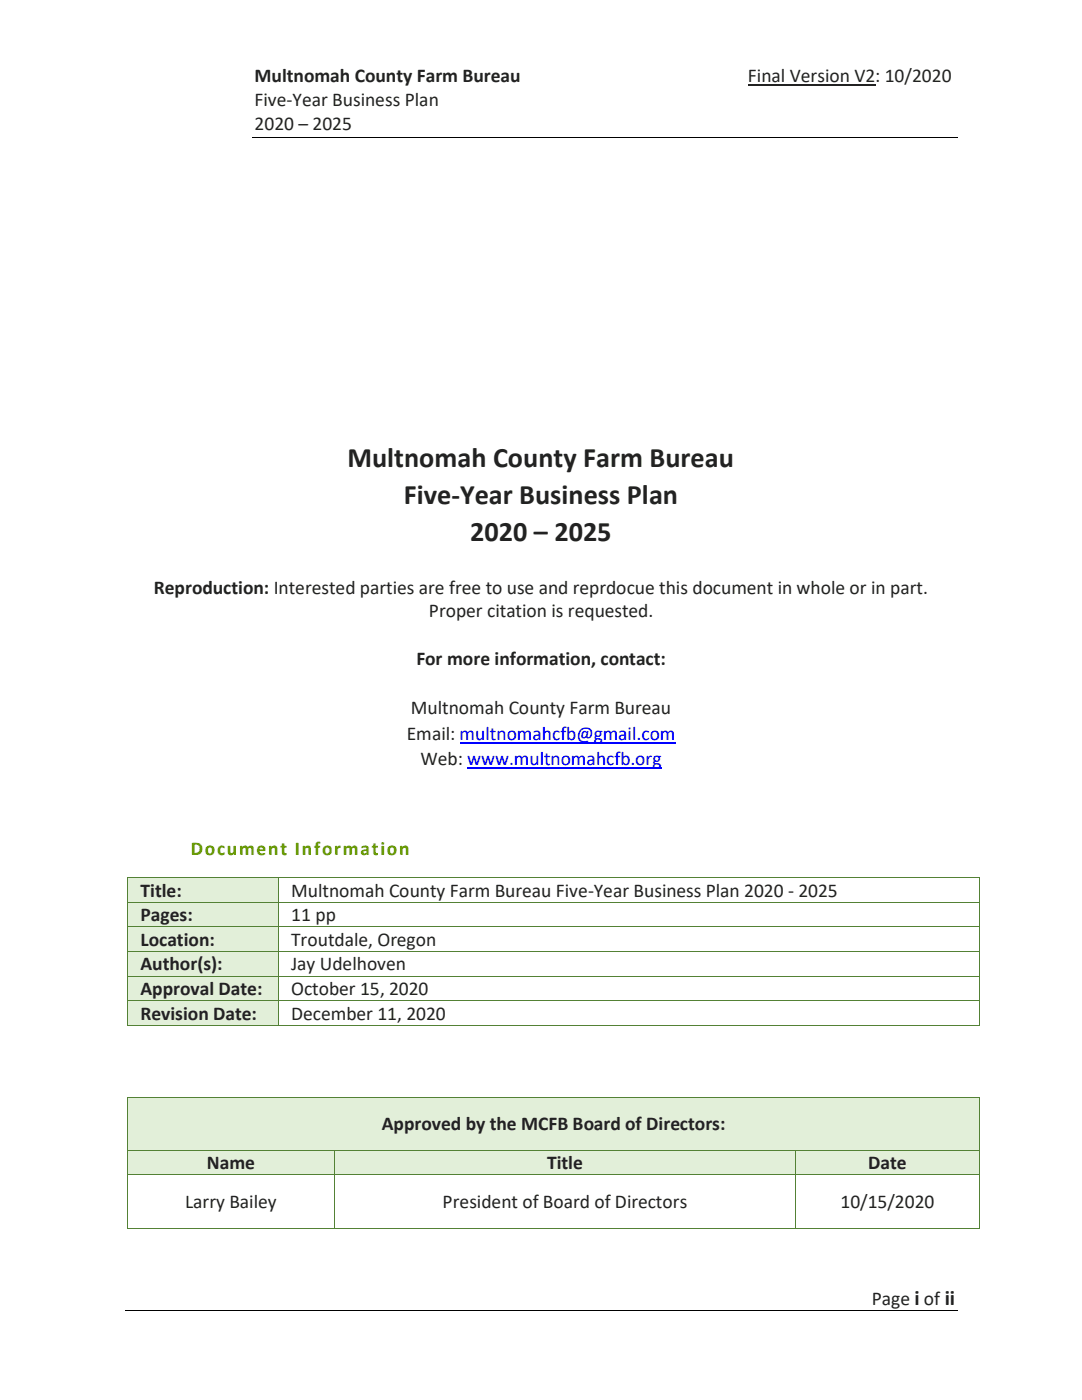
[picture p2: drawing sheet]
<svg xmlns="http://www.w3.org/2000/svg" width="216mm" height="279mm" viewBox="0 0 216 279" stroke-linecap="round" stroke-linejoin="round" font-family="sans-serif">
<defs><g id="words">
<g font-size="5.6" fill="#222">
<text x="69.4" y="93.1">Multnomah County Farm Bureau</text>
<text x="80.6" y="100.6">Five-Year Business Plan</text>
<text x="93.8" y="108">2020 – 2025</text>
</g>
<g font-size="3.9" fill="#222">
<text x="50.8" y="16.4">Multnomah County Farm Bureau</text>
<text x="149.2" y="16.4">Final Version V2: 10/2020</text>
<text x="50.8" y="21.1">Five-Year Business Plan</text>
<text x="50.8" y="25.9">2020 – 2025</text>
<text x="30.7" y="118.5">Reproduction: Interested parties are free to use and reprdocue this document in whole or in part.</text>
<text x="85.6" y="123.2">Proper citation is requested.</text>
<text x="83.1" y="132.6">For more information, contact:</text>
<text x="82" y="142.5">Multnomah County Farm Bureau</text>
<text x="81.2" y="147.6">Email: multnomahcfb@gmail.com</text>
<text x="83.9" y="152.8">Web: www.multnomahcfb.org</text>
<text x="28" y="178.9">Title:</text>
<text x="58.1" y="178.9">Multnomah County Farm Bureau Five-Year Business Plan 2020 - 2025</text>
<text x="28" y="183.8">Pages:</text>
<text x="58.1" y="183.8">11 pp</text>
<text x="28" y="188.7">Location:</text>
<text x="58.1" y="188.7">Troutdale, Oregon</text>
<text x="28" y="193.7">Author(s):</text>
<text x="58.1" y="193.7">Jay Udelhoven</text>
<text x="28" y="198.6">Approval Date:</text>
<text x="28" y="203.5">Revision Date:</text>
<text x="58.1" y="198.6">October 15, 2020</text>
<text x="58.1" y="203.5">December 11, 2020</text>
<text x="76.2" y="225.6">Approved by the MCFB Board of Directors:</text>
<text x="41.3" y="233.3">Name</text>
<text x="109.2" y="233.3">Title</text>
<text x="173.3" y="233.3">Date</text>
<text x="36.9" y="241.2">Larry Bailey</text>
<text x="88.3" y="241.2">President of Board of Directors</text>
<text x="167.7" y="241.2">10/15/2020</text>
<text x="173.9" y="260.3">Page i of ii</text>
</g>
<text font-size="3.9" fill="#690" x="38.1" y="170.5">Document Information</text>
</g></defs>
<path d="M149.2 16.9h25.5" fill="none" stroke="#222" stroke-width=".25"/>
<path d="M50.3 27.3h140.7M24.9 261.6h166.1" fill="none" stroke="#000" stroke-width=".2"/>
<path d="M91.7 148.2h43.1M93.2 153.3h38.8" fill="none" stroke="#00f" stroke-width=".25"/>
<g fill="#e2efd9">
<path d="M25.6 219.2h169.8v10.2h-169.8z" fill-rule="evenodd"/>
<path d="M28 221.9h164.9v4.7h-164.9z" fill-rule="evenodd"/>
</g>
<g fill="#538135">
<path d="M25.4 218.9h.2v.2h-.2z" fill-rule="evenodd"/>
<path d="M25.4 218.9h.2v.2h-.2z" fill-rule="evenodd"/>
</g>
<path d="M25.6 219h169.8" fill="none" stroke="#538135" stroke-width=".2"/>
<g fill="#538135">
<path d="M195.4 218.9h.1v.2h-.1z" fill-rule="evenodd"/>
<path d="M195.4 218.9h.1v.2h-.1z" fill-rule="evenodd"/>
</g>
<path d="M25.5 219.1v10.3M195.4 219.1v10.3" fill="none" stroke="#538135" stroke-width=".2"/>
<g fill="#e2efd9">
<path d="M25.6 229.6h41v4.8h-41z" fill-rule="evenodd"/>
<path d="M28 229.6h36.1v4.8h-36.1z" fill-rule="evenodd"/>
<path d="M66.8 229.6h91.9v4.8h-91.9z" fill-rule="evenodd"/>
<path d="M69.2 229.6h87v4.8h-87z" fill-rule="evenodd"/>
<path d="M158.9 229.6h36.5v4.8h-36.5z" fill-rule="evenodd"/>
<path d="M161.3 229.6h31.6v4.8h-31.6z" fill-rule="evenodd"/>
</g>
<path d="M25.4 229.4h.2v.2h-.2z" fill-rule="evenodd" fill="#538135"/>
<path d="M25.6 229.5h41" fill="none" stroke="#538135" stroke-width=".2"/>
<path d="M66.6 229.4h.2v.2h-.2z" fill-rule="evenodd" fill="#538135"/>
<path d="M66.8 229.5h91.9" fill="none" stroke="#538135" stroke-width=".2"/>
<path d="M158.7 229.4h.2v.2h-.2z" fill-rule="evenodd" fill="#538135"/>
<path d="M158.9 229.5h36.5" fill="none" stroke="#538135" stroke-width=".2"/>
<path d="M195.4 229.4h.1v.2h-.1z" fill-rule="evenodd" fill="#538135"/>
<path d="M25.5 229.6v4.8M66.7 229.6v4.8M158.8 229.6v4.8M195.4 229.6v4.8" fill="none" stroke="#538135" stroke-width=".2"/>
<path d="M25.4 234.4h.2v.1h-.2z" fill-rule="evenodd" fill="#538135"/>
<path d="M25.6 234.4h41" fill="none" stroke="#538135" stroke-width=".2"/>
<path d="M66.6 234.4h.2v.1h-.2z" fill-rule="evenodd" fill="#538135"/>
<path d="M66.8 234.4h91.9" fill="none" stroke="#538135" stroke-width=".2"/>
<path d="M158.7 234.4h.2v.1h-.2z" fill-rule="evenodd" fill="#538135"/>
<path d="M158.9 234.4h36.5" fill="none" stroke="#538135" stroke-width=".2"/>
<path d="M195.4 234.4h.1v.1h-.1z" fill-rule="evenodd" fill="#538135"/>
<path d="M25.5 234.5v10.6" fill="none" stroke="#538135" stroke-width=".2"/>
<g fill="#538135">
<path d="M25.4 245.1h.2v.2h-.2z" fill-rule="evenodd"/>
<path d="M25.4 245.1h.2v.2h-.2z" fill-rule="evenodd"/>
</g>
<path d="M66.7 234.5v10.6M25.6 245.2h41" fill="none" stroke="#538135" stroke-width=".2"/>
<path d="M66.6 245.1h.2v.2h-.2z" fill-rule="evenodd" fill="#538135"/>
<path d="M158.8 234.5v10.6M66.8 245.2h91.9" fill="none" stroke="#538135" stroke-width=".2"/>
<path d="M158.7 245.1h.2v.2h-.2z" fill-rule="evenodd" fill="#538135"/>
<path d="M195.4 234.5v10.6M158.9 245.2h36.5" fill="none" stroke="#538135" stroke-width=".2"/>
<g fill="#538135">
<path d="M195.4 245.1h.1v.2h-.1z" fill-rule="evenodd"/>
<path d="M195.4 245.1h.1v.2h-.1z" fill-rule="evenodd"/>
</g>
<g fill="#e2efd9">
<path d="M25.6 175.2h29.9v4.8h-29.9z" fill-rule="evenodd"/>
<path d="M28 175.2h25.1v4.8h-25.1z" fill-rule="evenodd"/>
</g>
<g fill="#538135">
<path d="M25.4 175.1h.2v.1h-.2z" fill-rule="evenodd"/>
<path d="M25.4 175.1h.2v.1h-.2z" fill-rule="evenodd"/>
</g>
<path d="M25.6 175.2h29.9" fill="none" stroke="#538135" stroke-width=".2"/>
<path d="M55.5 175.1h.2v.1h-.2z" fill-rule="evenodd" fill="#538135"/>
<path d="M55.7 175.2h139.7" fill="none" stroke="#538135" stroke-width=".2"/>
<g fill="#538135">
<path d="M195.4 175.1h.1v.1h-.1z" fill-rule="evenodd"/>
<path d="M195.4 175.1h.1v.1h-.1z" fill-rule="evenodd"/>
</g>
<path d="M25.5 175.2v4.8M55.6 175.2v4.8M195.4 175.2v4.8" fill="none" stroke="#538135" stroke-width=".2"/>
<g fill="#e2efd9">
<path d="M25.6 180.2h29.9v4.7h-29.9z" fill-rule="evenodd"/>
<path d="M28 180.2h25.1v4.7h-25.1z" fill-rule="evenodd"/>
</g>
<path d="M25.4 180h.2v.2h-.2z" fill-rule="evenodd" fill="#538135"/>
<path d="M25.6 180.1h29.9" fill="none" stroke="#538135" stroke-width=".2"/>
<path d="M55.5 180h.2v.2h-.2z" fill-rule="evenodd" fill="#538135"/>
<path d="M55.7 180.1h139.7" fill="none" stroke="#538135" stroke-width=".2"/>
<path d="M195.4 180h.1v.2h-.1z" fill-rule="evenodd" fill="#538135"/>
<path d="M25.5 180.2v4.7M55.6 180.2v4.7M195.4 180.2v4.7" fill="none" stroke="#538135" stroke-width=".2"/>
<g fill="#e2efd9">
<path d="M25.6 185.1h29.9v4.7h-29.9z" fill-rule="evenodd"/>
<path d="M28 185.1h25.1v4.7h-25.1z" fill-rule="evenodd"/>
</g>
<path d="M25.4 184.9h.2v.2h-.2z" fill-rule="evenodd" fill="#538135"/>
<path d="M25.6 185h29.9" fill="none" stroke="#538135" stroke-width=".2"/>
<path d="M55.5 184.9h.2v.2h-.2z" fill-rule="evenodd" fill="#538135"/>
<path d="M55.7 185h139.7" fill="none" stroke="#538135" stroke-width=".2"/>
<path d="M195.4 184.9h.1v.2h-.1z" fill-rule="evenodd" fill="#538135"/>
<path d="M25.5 185.1v4.7M55.6 185.1v4.7M195.4 185.1v4.7" fill="none" stroke="#538135" stroke-width=".2"/>
<g fill="#e2efd9">
<path d="M25.6 190h29.9v4.7h-29.9z" fill-rule="evenodd"/>
<path d="M28 190h25.1v4.7h-25.1z" fill-rule="evenodd"/>
</g>
<path d="M25.4 189.8h.2v.2h-.2z" fill-rule="evenodd" fill="#538135"/>
<path d="M25.6 189.9h29.9" fill="none" stroke="#538135" stroke-width=".2"/>
<path d="M55.5 189.8h.2v.2h-.2z" fill-rule="evenodd" fill="#538135"/>
<path d="M55.7 189.9h139.7" fill="none" stroke="#538135" stroke-width=".2"/>
<path d="M195.4 189.8h.1v.2h-.1z" fill-rule="evenodd" fill="#538135"/>
<path d="M25.5 190v4.7M55.6 190v4.7M195.4 190v4.7" fill="none" stroke="#538135" stroke-width=".2"/>
<g fill="#e2efd9">
<path d="M25.6 194.9h29.9v4.8h-29.9z" fill-rule="evenodd"/>
<path d="M28 194.9h25.1v4.8h-25.1z" fill-rule="evenodd"/>
</g>
<path d="M25.4 194.7h.2v.2h-.2z" fill-rule="evenodd" fill="#538135"/>
<path d="M25.6 194.8h29.9" fill="none" stroke="#538135" stroke-width=".2"/>
<path d="M55.5 194.7h.2v.2h-.2z" fill-rule="evenodd" fill="#538135"/>
<path d="M55.7 194.8h139.7" fill="none" stroke="#538135" stroke-width=".2"/>
<path d="M195.4 194.7h.1v.2h-.1z" fill-rule="evenodd" fill="#538135"/>
<path d="M25.5 194.9v4.8M55.6 194.9v4.8M195.4 194.9v4.8" fill="none" stroke="#538135" stroke-width=".2"/>
<g fill="#e2efd9">
<path d="M25.6 199.8h29.9v4.8h-29.9z" fill-rule="evenodd"/>
<path d="M28 199.8h25.1v4.8h-25.1z" fill-rule="evenodd"/>
</g>
<path d="M25.4 199.7h.2v.1h-.2z" fill-rule="evenodd" fill="#538135"/>
<path d="M25.6 199.8h29.9" fill="none" stroke="#538135" stroke-width=".2"/>
<path d="M55.5 199.7h.2v.1h-.2z" fill-rule="evenodd" fill="#538135"/>
<path d="M55.7 199.8h139.7" fill="none" stroke="#538135" stroke-width=".2"/>
<path d="M195.4 199.7h.1v.1h-.1z" fill-rule="evenodd" fill="#538135"/>
<path d="M25.5 199.8v4.8" fill="none" stroke="#538135" stroke-width=".2"/>
<g fill="#538135">
<path d="M25.4 204.6h.2v.1h-.2z" fill-rule="evenodd"/>
<path d="M25.4 204.6h.2v.1h-.2z" fill-rule="evenodd"/>
</g>
<path d="M55.6 199.8v4.8M25.6 204.7h29.9" fill="none" stroke="#538135" stroke-width=".2"/>
<path d="M55.5 204.6h.2v.1h-.2z" fill-rule="evenodd" fill="#538135"/>
<path d="M195.4 199.8v4.8M55.7 204.7h139.7" fill="none" stroke="#538135" stroke-width=".2"/>
<g fill="#538135">
<path d="M195.4 204.6h.1v.1h-.1z" fill-rule="evenodd"/>
<path d="M195.4 204.6h.1v.1h-.1z" fill-rule="evenodd"/>
</g>
<use href="#words"/>
</svg>
